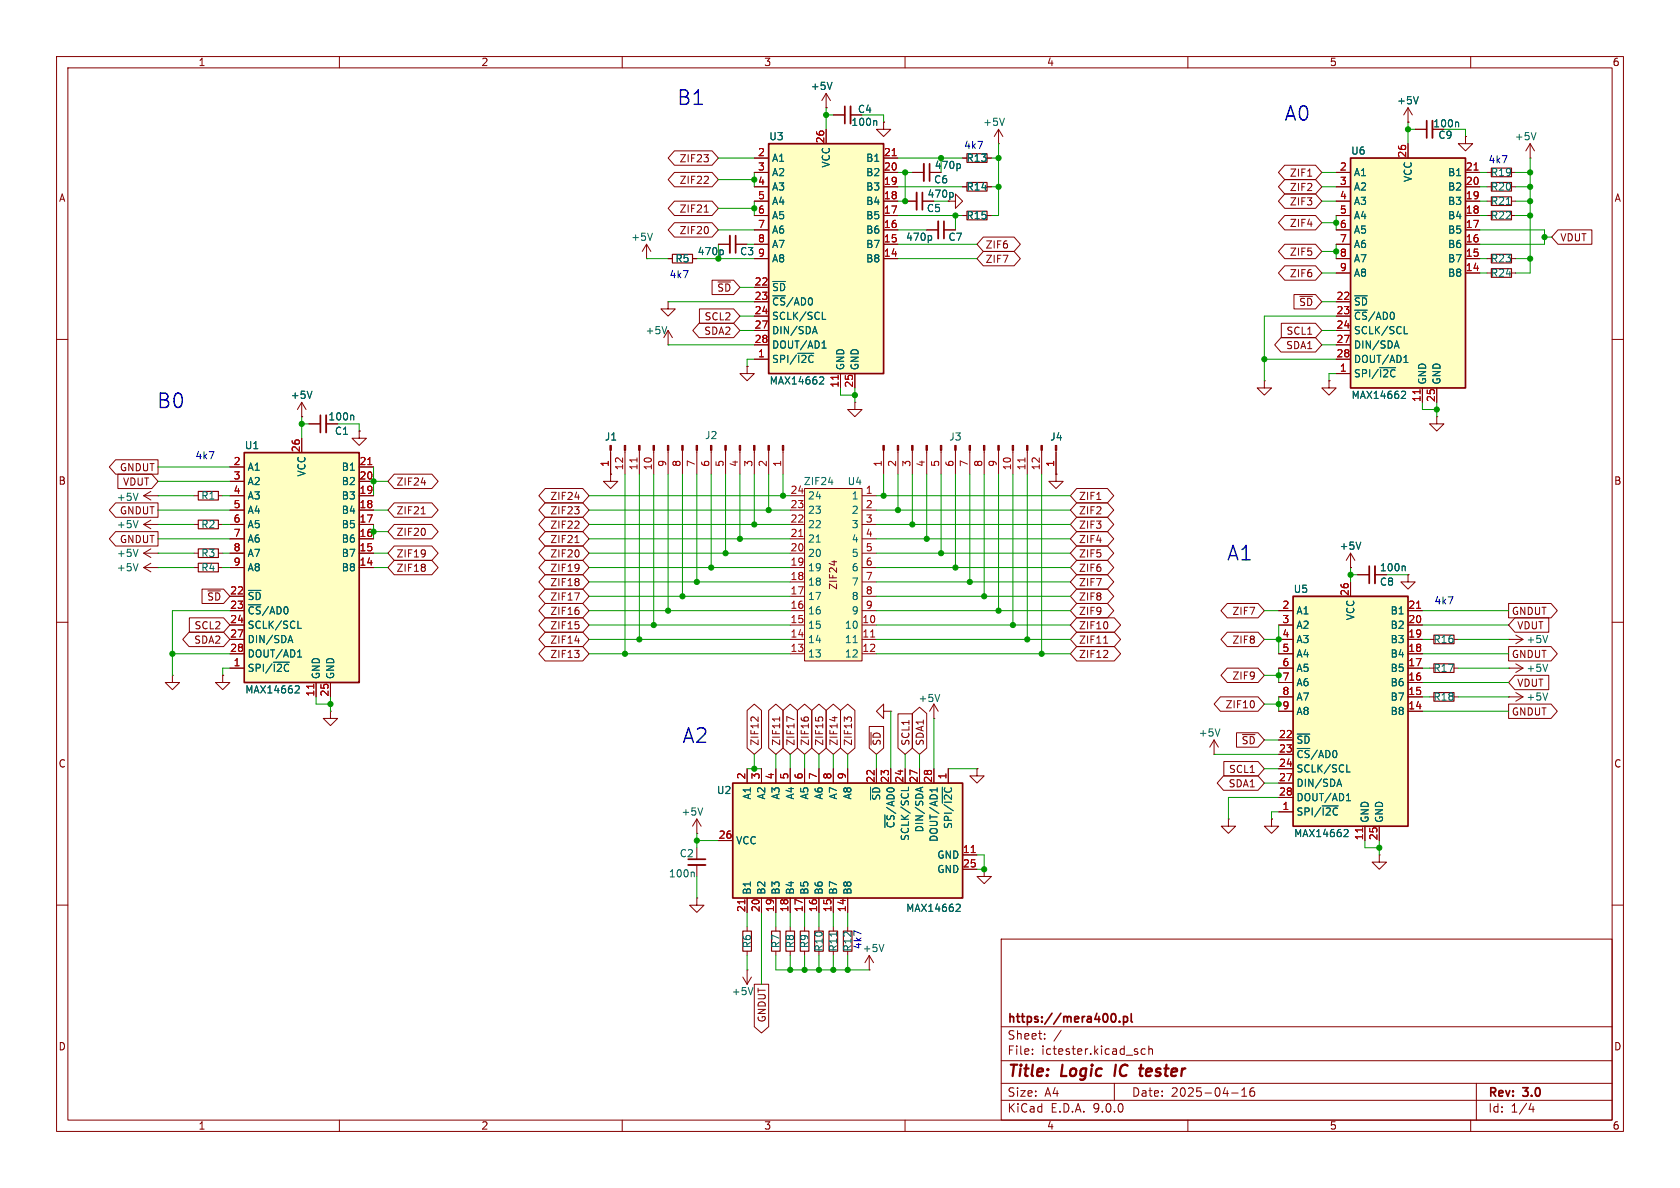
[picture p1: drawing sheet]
<svg xmlns="http://www.w3.org/2000/svg" width="297mm" height="210mm" viewBox="0 0 297 210" stroke-linecap="round" stroke-linejoin="round" font-family="sans-serif">
<defs><g id="words">
<g font-size="3.5" fill="#0000c2">
<text x="119.6" y="18.9">B1</text>
<text x="226.9" y="21.7">A0</text>
<text x="27.6" y="72.5">B0</text>
<text x="216.8" y="99.4">A1</text>
<text x="120.5" y="131.7">A2</text>
</g>
<g font-size="2.8" fill="#840000">
<text x="178" y="190.9">Title:</text>
<text x="187.7" y="190.9">Logic</text>
<text x="197.9" y="190.9">IC</text>
<text x="203.2" y="190.9">tester</text>
</g>
<g font-size="2.1" fill="#840000">
<text x="178" y="184">Sheet:</text>
<text x="178" y="181.2">https://mera400.pl</text>
<text x="178" y="186.7">File:</text>
<text x="184.1" y="186.7">ictester.kicad_sch</text>
<text x="178" y="196.9">KiCad</text>
<text x="178" y="194.1">Size:</text>
<text x="184.7" y="194.1">A4</text>
<text x="185.7" y="196.9">E.D.A.</text>
<text x="193.3" y="196.9">9.0.0</text>
<text x="200" y="194.1">Date:</text>
<text x="207" y="194.1">2025-04-16</text>
<text x="263" y="194.3">Rev:</text>
<text x="263" y="196.9">Id:</text>
<text x="267.1" y="196.9">1/4</text>
<text x="269.4" y="194.3">3.0</text>
</g>
<g font-size="1.8" fill="#840000">
<text x="35" y="11.9">1</text>
<text x="85" y="11.9">2</text>
<text x="135" y="11.9">3</text>
<text x="185" y="11.9">4</text>
<text x="235" y="11.9">5</text>
<text x="285" y="11.9">6</text>
<text x="253.3" y="22.7">100n</text>
<text x="120" y="28.9">ZIF23</text>
<text x="10.3" y="35.9">A</text>
<text x="120" y="32.7">ZIF22</text>
<text x="227.9" y="31.4">ZIF1</text>
<text x="227.9" y="34">ZIF2</text>
<text x="285.3" y="35.9">A</text>
<text x="120" y="37.8">ZIF21</text>
<text x="120" y="41.6">ZIF20</text>
<text x="227.9" y="36.5">ZIF3</text>
<text x="227.9" y="40.3">ZIF4</text>
<text x="174.1" y="46.7">ZIF7</text>
<text x="174.1" y="44.1">ZIF6</text>
<text x="227.9" y="45.4">ZIF5</text>
<text x="275.7" y="42.9">VDUT</text>
<text x="126.7" y="51.8">~{SD}</text>
<text x="227.9" y="49.2">ZIF6</text>
<text x="124.4" y="59.4">SDA2</text>
<text x="124.5" y="56.8">SCL2</text>
<text x="227.3" y="59.4">SCL1</text>
<text x="229.6" y="54.3">~{SD}</text>
<text x="227.3" y="61.9">SDA1</text>
<text x="58" y="74.5">100n</text>
<text x="21.1" y="83.5">GNDUT</text>
<text x="10.3" y="85.9">B</text>
<text x="21.7" y="86">VDUT</text>
<text x="70" y="86">ZIF24</text>
<text x="97.2" y="88.6">ZIF24</text>
<text x="190.7" y="88.6">ZIF1</text>
<text x="285.3" y="85.9">B</text>
<text x="21.1" y="91.1">GNDUT</text>
<text x="70" y="94.9">ZIF20</text>
<text x="70" y="91.1">ZIF21</text>
<text x="97.2" y="93.7">ZIF22</text>
<text x="97.2" y="91.1">ZIF23</text>
<text x="190.7" y="93.7">ZIF3</text>
<text x="190.7" y="91.1">ZIF2</text>
<text x="21.1" y="96.2">GNDUT</text>
<text x="70" y="101.3">ZIF18</text>
<text x="70" y="98.7">ZIF19</text>
<text x="97.2" y="101.3">ZIF19</text>
<text x="97.2" y="98.7">ZIF20</text>
<text x="97.2" y="96.2">ZIF21</text>
<text x="190.7" y="101.3">ZIF6</text>
<text x="190.7" y="98.7">ZIF5</text>
<text x="190.7" y="96.2">ZIF4</text>
<text x="36.5" y="106.4">~{SD}</text>
<text x="97.2" y="103.8">ZIF18</text>
<text x="97.2" y="106.4">ZIF17</text>
<text x="148.2" y="104.4" transform="rotate(-90 148.2 104.4)">ZIF24</text>
<text x="190.7" y="103.8">ZIF7</text>
<text x="190.7" y="106.4">ZIF8</text>
<text x="34.2" y="114">SDA2</text>
<text x="34.3" y="111.4">SCL2</text>
<text x="97.2" y="111.4">ZIF15</text>
<text x="97.2" y="108.9">ZIF16</text>
<text x="97.2" y="114">ZIF14</text>
<text x="190.7" y="108.9">ZIF9</text>
<text x="190.7" y="114">ZIF11</text>
<text x="190.7" y="111.4">ZIF10</text>
<text x="217.8" y="114">ZIF8</text>
<text x="217.8" y="108.9">ZIF7</text>
<text x="267.2" y="108.9">GNDUT</text>
<text x="268.1" y="111.4">VDUT</text>
<text x="97.2" y="116.5">ZIF13</text>
<text x="190.7" y="116.5">ZIF12</text>
<text x="267.2" y="116.5">GNDUT</text>
<text x="216.6" y="125.4">ZIF10</text>
<text x="217.8" y="120.3">ZIF9</text>
<text x="268.1" y="121.6">VDUT</text>
<text x="134.3" y="131.9" transform="rotate(-90 134.3 131.9)">ZIF12</text>
<text x="138.1" y="131.9" transform="rotate(-90 138.1 131.9)">ZIF11</text>
<text x="140.7" y="131.9" transform="rotate(-90 140.7 131.9)">ZIF17</text>
<text x="143.2" y="131.9" transform="rotate(-90 143.2 131.9)">ZIF16</text>
<text x="145.7" y="131.9" transform="rotate(-90 145.7 131.9)">ZIF15</text>
<text x="148.3" y="131.9" transform="rotate(-90 148.3 131.9)">ZIF14</text>
<text x="150.8" y="131.9" transform="rotate(-90 150.8 131.9)">ZIF13</text>
<text x="155.9" y="131.9" transform="rotate(-90 155.9 131.9)">~{SD}</text>
<text x="161" y="131.9" transform="rotate(-90 161 131.9)">SCL1</text>
<text x="163.5" y="131.9" transform="rotate(-90 163.5 131.9)">SDA1</text>
<text x="219.4" y="131.8">~{SD}</text>
<text x="267.2" y="126.7">GNDUT</text>
<text x="10.3" y="135.9">C</text>
<text x="217.2" y="136.8">SCL1</text>
<text x="285.3" y="135.9">C</text>
<text x="217.1" y="139.4">SDA1</text>
<text x="10.3" y="185.9">D</text>
<text x="135.6" y="180.8" transform="rotate(-90 135.6 180.8)">GNDUT</text>
<text x="285.3" y="185.9">D</text>
<text x="35" y="199.9">1</text>
<text x="85" y="199.9">2</text>
<text x="135" y="199.9">3</text>
<text x="185" y="199.9">4</text>
<text x="235" y="199.9">5</text>
<text x="285" y="199.9">6</text>
</g>
<g font-size="1.8" fill="#006464">
<text x="143.2" y="16.1">+5V</text>
<text x="150.4" y="22.5">100n</text>
<text x="151.6" y="20.2">C4</text>
<text x="173.7" y="22.5">+5V</text>
<text x="246.9" y="18.6">+5V</text>
<text x="135.9" y="25">U3</text>
<text x="136.4" y="28.8">A1</text>
<text x="146.9" y="29.7" transform="rotate(-90 146.9 29.7)">VCC</text>
<text x="153" y="28.8">B1</text>
<text x="170.8" y="28.8">R13</text>
<text x="238.8" y="27.5">U6</text>
<text x="254.2" y="24.7">C9</text>
<text x="267.7" y="25">+5V</text>
<text x="136.4" y="31.3">A2</text>
<text x="136.4" y="33.9">A3</text>
<text x="153" y="31.3">B2</text>
<text x="153" y="33.9">B3</text>
<text x="163.9" y="35.2">470p</text>
<text x="165" y="32.6">C6</text>
<text x="165.1" y="30.1">470p</text>
<text x="170.8" y="33.9">R14</text>
<text x="239.3" y="31.3">A1</text>
<text x="239.3" y="33.9">A2</text>
<text x="249.8" y="32.3" transform="rotate(-90 249.8 32.3)">VCC</text>
<text x="255.9" y="31.3">B1</text>
<text x="255.9" y="33.9">B2</text>
<text x="263.5" y="31.3">R19</text>
<text x="263.5" y="33.9">R20</text>
<text x="136.4" y="36.4">A4</text>
<text x="136.4" y="39">A5</text>
<text x="136.4" y="41.5">A6</text>
<text x="153" y="36.4">B4</text>
<text x="153" y="39">B5</text>
<text x="153" y="41.5">B6</text>
<text x="163.8" y="37.7">C5</text>
<text x="170.8" y="39">R15</text>
<text x="239.3" y="36.4">A3</text>
<text x="239.3" y="39">A4</text>
<text x="239.3" y="41.5">A5</text>
<text x="255.9" y="36.4">B3</text>
<text x="255.9" y="39">B4</text>
<text x="255.9" y="41.5">B5</text>
<text x="263.5" y="39">R22</text>
<text x="263.5" y="36.4">R21</text>
<text x="111.5" y="42.8">+5V</text>
<text x="119.3" y="46.6">R5</text>
<text x="130.7" y="45.3">C3</text>
<text x="136.4" y="44">A7</text>
<text x="136.4" y="46.6">A8</text>
<text x="153" y="44">B7</text>
<text x="153" y="46.6">B8</text>
<text x="160.1" y="42.8">470p</text>
<text x="167.6" y="42.8">C7</text>
<text x="239.3" y="44">A6</text>
<text x="239.3" y="46.6">A7</text>
<text x="255.9" y="44">B6</text>
<text x="255.9" y="46.6">B7</text>
<text x="263.5" y="46.6">R23</text>
<text x="136.4" y="51.7">~{SD}</text>
<text x="239.3" y="49.1">A8</text>
<text x="255.9" y="49.1">B8</text>
<text x="263.5" y="49.1">R24</text>
<text x="114" y="59.3">+5V</text>
<text x="136.4" y="54.2">~{CS}/AD0</text>
<text x="136.4" y="56.7">SCLK/SCL</text>
<text x="136.4" y="59.3">DIN/SDA</text>
<text x="239.3" y="54.2">~{SD}</text>
<text x="239.3" y="56.7">~{CS}/AD0</text>
<text x="239.3" y="59.3">SCLK/SCL</text>
<text x="136.4" y="61.8">DOUT/AD1</text>
<text x="136.4" y="64.4">SPI/~{I2C}</text>
<text x="149.5" y="65.5" transform="rotate(-90 149.5 65.5)">GND</text>
<text x="152" y="65.5" transform="rotate(-90 152 65.5)">GND</text>
<text x="239.3" y="61.8">DIN/SDA</text>
<text x="239.3" y="64.4">DOUT/AD1</text>
<text x="51.3" y="70.7">+5V</text>
<text x="136" y="68.2">MAX14662</text>
<text x="238.8" y="70.7">MAX14662</text>
<text x="239.3" y="66.9">SPI/~{I2C}</text>
<text x="252.3" y="68.1" transform="rotate(-90 252.3 68.1)">GND</text>
<text x="254.9" y="68.1" transform="rotate(-90 254.9 68.1)">GND</text>
<text x="59.1" y="77.1">C1</text>
<text x="124.5" y="77.8">J2</text>
<text x="43.2" y="79.6">U1</text>
<text x="43.7" y="83.4">A1</text>
<text x="60.3" y="83.4">B1</text>
<text x="106.8" y="78.1">J1</text>
<text x="167.7" y="78.1">J3</text>
<text x="185.6" y="78.1">J4</text>
<text x="20.6" y="88.7">+5V</text>
<text x="35.5" y="88.5">R1</text>
<text x="43.7" y="86">A2</text>
<text x="43.7" y="88.5">A3</text>
<text x="54.2" y="84.3" transform="rotate(-90 54.2 84.3)">VCC</text>
<text x="60.3" y="86">B2</text>
<text x="60.3" y="88.5">B3</text>
<text x="142" y="86">ZIF24</text>
<text x="142.7" y="88.5">24</text>
<text x="149.8" y="86">U4</text>
<text x="150.5" y="88.5">1</text>
<text x="20.6" y="93.6">+5V</text>
<text x="35.5" y="93.6">R2</text>
<text x="43.7" y="91">A4</text>
<text x="43.7" y="93.6">A5</text>
<text x="60.3" y="91">B4</text>
<text x="60.3" y="93.6">B5</text>
<text x="142.7" y="91">23</text>
<text x="142.7" y="93.6">22</text>
<text x="150.5" y="91">2</text>
<text x="150.5" y="93.6">3</text>
<text x="20.6" y="98.7">+5V</text>
<text x="20.6" y="101.2">+5V</text>
<text x="35.5" y="98.7">R3</text>
<text x="35.5" y="101.2">R4</text>
<text x="43.7" y="96.1">A6</text>
<text x="43.7" y="98.7">A7</text>
<text x="43.7" y="101.2">A8</text>
<text x="60.3" y="96.1">B6</text>
<text x="60.3" y="98.7">B7</text>
<text x="60.3" y="101.2">B8</text>
<text x="142.7" y="96.1">21</text>
<text x="142.7" y="98.7">20</text>
<text x="142.7" y="101.2">19</text>
<text x="150.5" y="96.1">4</text>
<text x="150.5" y="98.7">5</text>
<text x="150.5" y="101.2">6</text>
<text x="236.7" y="97.4">+5V</text>
<text x="243.8" y="101.2">100n</text>
<text x="43.7" y="106.3">~{SD}</text>
<text x="142.7" y="103.7">18</text>
<text x="142.7" y="106.3">17</text>
<text x="150.5" y="103.7">7</text>
<text x="150.5" y="106.3">8</text>
<text x="228.6" y="105">U5</text>
<text x="243.8" y="103.7">C8</text>
<text x="43.7" y="108.8">~{CS}/AD0</text>
<text x="43.7" y="111.4">SCLK/SCL</text>
<text x="43.7" y="113.9">DIN/SDA</text>
<text x="142.7" y="108.8">16</text>
<text x="142.7" y="111.4">15</text>
<text x="142.7" y="113.9">14</text>
<text x="149.3" y="111.4">10</text>
<text x="149.3" y="113.9">11</text>
<text x="150.5" y="108.8">9</text>
<text x="229.1" y="108.8">A1</text>
<text x="229.1" y="111.4">A2</text>
<text x="229.1" y="113.9">A3</text>
<text x="239.6" y="109.7" transform="rotate(-90 239.6 109.7)">VCC</text>
<text x="245.7" y="108.8">B1</text>
<text x="245.7" y="111.4">B2</text>
<text x="245.7" y="113.9">B3</text>
<text x="253.3" y="113.9">R16</text>
<text x="269.8" y="113.9">+5V</text>
<text x="43.7" y="116.4">DOUT/AD1</text>
<text x="43.7" y="119">SPI/~{I2C}</text>
<text x="142.7" y="116.4">13</text>
<text x="149.3" y="116.4">12</text>
<text x="229.1" y="116.4">A4</text>
<text x="229.1" y="119">A5</text>
<text x="245.7" y="116.4">B4</text>
<text x="245.7" y="119">B5</text>
<text x="253.3" y="119">R17</text>
<text x="269.8" y="119">+5V</text>
<text x="43.3" y="122.8">MAX14662</text>
<text x="56.7" y="120.2" transform="rotate(-90 56.7 120.2)">GND</text>
<text x="59.3" y="120.2" transform="rotate(-90 59.3 120.2)">GND</text>
<text x="162.3" y="124.3">+5V</text>
<text x="229.1" y="121.5">A6</text>
<text x="229.1" y="124.1">A7</text>
<text x="245.7" y="121.5">B6</text>
<text x="245.7" y="124.1">B7</text>
<text x="253.3" y="124.1">R18</text>
<text x="269.8" y="124.1">+5V</text>
<text x="211.8" y="130.4">+5V</text>
<text x="229.1" y="126.6">A8</text>
<text x="229.1" y="131.7">~{SD}</text>
<text x="245.7" y="126.6">B8</text>
<text x="229.1" y="134.2">~{CS}/AD0</text>
<text x="229.1" y="136.8">SCLK/SCL</text>
<text x="126.6" y="140.6">U2</text>
<text x="132.9" y="141.4" transform="rotate(-90 132.9 141.4)">A1</text>
<text x="135.5" y="141.4" transform="rotate(-90 135.5 141.4)">A2</text>
<text x="138" y="141.4" transform="rotate(-90 138 141.4)">A3</text>
<text x="140.6" y="141.4" transform="rotate(-90 140.6 141.4)">A4</text>
<text x="143.1" y="141.4" transform="rotate(-90 143.1 141.4)">A5</text>
<text x="145.6" y="141.4" transform="rotate(-90 145.6 141.4)">A6</text>
<text x="148.2" y="141.4" transform="rotate(-90 148.2 141.4)">A7</text>
<text x="150.7" y="141.4" transform="rotate(-90 150.7 141.4)">A8</text>
<text x="155.8" y="141.6" transform="rotate(-90 155.8 141.6)">~{SD}</text>
<text x="229.1" y="139.3">DIN/SDA</text>
<text x="229.1" y="141.8">DOUT/AD1</text>
<text x="120.4" y="144.4">+5V</text>
<text x="130" y="149.5">VCC</text>
<text x="158.3" y="146.5" transform="rotate(-90 158.3 146.5)">~{CS}/AD0</text>
<text x="160.9" y="148.7" transform="rotate(-90 160.9 148.7)">SCLK/SCL</text>
<text x="163.4" y="147.2" transform="rotate(-90 163.4 147.2)">DIN/SDA</text>
<text x="166" y="148.9" transform="rotate(-90 166 148.9)">DOUT/AD1</text>
<text x="168.5" y="146.6" transform="rotate(-90 168.5 146.6)">SPI/~{I2C}</text>
<text x="228.7" y="148.2">MAX14662</text>
<text x="229.1" y="144.4">SPI/~{I2C}</text>
<text x="242.2" y="145.6" transform="rotate(-90 242.2 145.6)">GND</text>
<text x="244.7" y="145.6" transform="rotate(-90 244.7 145.6)">GND</text>
<text x="118.2" y="155.3">100n</text>
<text x="120.1" y="151.7">C2</text>
<text x="165.6" y="152">GND</text>
<text x="165.6" y="154.5">GND</text>
<text x="132.9" y="158.3" transform="rotate(-90 132.9 158.3)">B1</text>
<text x="135.5" y="158.3" transform="rotate(-90 135.5 158.3)">B2</text>
<text x="138" y="158.3" transform="rotate(-90 138 158.3)">B3</text>
<text x="140.6" y="158.3" transform="rotate(-90 140.6 158.3)">B4</text>
<text x="143.1" y="158.3" transform="rotate(-90 143.1 158.3)">B5</text>
<text x="145.6" y="158.3" transform="rotate(-90 145.6 158.3)">B6</text>
<text x="148.2" y="158.3" transform="rotate(-90 148.2 158.3)">B7</text>
<text x="150.7" y="158.3" transform="rotate(-90 150.7 158.3)">B8</text>
<text x="160.1" y="161.4">MAX14662</text>
<text x="132.9" y="167.7" transform="rotate(-90 132.9 167.7)">R6</text>
<text x="138" y="167.7" transform="rotate(-90 138 167.7)">R7</text>
<text x="140.6" y="167.7" transform="rotate(-90 140.6 167.7)">R8</text>
<text x="143.1" y="167.7" transform="rotate(-90 143.1 167.7)">R9</text>
<text x="145.6" y="168.3" transform="rotate(-90 145.6 168.3)">R10</text>
<text x="148.2" y="168.3" transform="rotate(-90 148.2 168.3)">R11</text>
<text x="150.7" y="168.3" transform="rotate(-90 150.7 168.3)">R12</text>
<text x="152.4" y="168.5">+5V</text>
<text x="129.3" y="176.1">+5V</text>
</g>
<g font-size="1.8" fill="#a90000">
<text x="133.9" y="27.7">2</text>
<text x="145.8" y="25.4" transform="rotate(-90 145.8 25.4)">26</text>
<text x="156.2" y="27.7">21</text>
<text x="248.7" y="28" transform="rotate(-90 248.7 28)">26</text>
<text x="133.9" y="30.2">3</text>
<text x="133.9" y="32.8">4</text>
<text x="133.9" y="35.3">5</text>
<text x="156.2" y="30.2">20</text>
<text x="156.2" y="32.8">19</text>
<text x="156.2" y="35.3">18</text>
<text x="236.8" y="30.2">2</text>
<text x="236.8" y="32.8">3</text>
<text x="236.8" y="35.3">4</text>
<text x="259" y="30.2">21</text>
<text x="259" y="32.8">20</text>
<text x="259" y="35.3">19</text>
<text x="133.9" y="37.8">6</text>
<text x="133.9" y="40.4">7</text>
<text x="156.2" y="37.8">17</text>
<text x="156.2" y="40.4">16</text>
<text x="236.8" y="37.8">5</text>
<text x="236.8" y="40.4">6</text>
<text x="259" y="37.8">18</text>
<text x="259" y="40.4">17</text>
<text x="133.9" y="42.9">8</text>
<text x="133.9" y="45.5">9</text>
<text x="156.2" y="42.9">15</text>
<text x="156.2" y="45.5">14</text>
<text x="236.8" y="42.9">7</text>
<text x="236.8" y="45.5">8</text>
<text x="259" y="42.9">16</text>
<text x="259" y="45.5">15</text>
<text x="133.3" y="50.5">22</text>
<text x="133.3" y="53.1">23</text>
<text x="236.2" y="53.1">22</text>
<text x="236.8" y="48">9</text>
<text x="259" y="48">14</text>
<text x="133.3" y="55.6">24</text>
<text x="133.3" y="58.2">27</text>
<text x="236.2" y="55.6">23</text>
<text x="236.2" y="58.2">24</text>
<text x="133.3" y="60.7">28</text>
<text x="133.9" y="63.2">1</text>
<text x="236.2" y="60.7">27</text>
<text x="236.2" y="63.2">28</text>
<text x="236.8" y="65.8">1</text>
<text x="148.3" y="68.6" transform="rotate(-90 148.3 68.6)">11</text>
<text x="150.9" y="68.6" transform="rotate(-90 150.9 68.6)">25</text>
<text x="251.2" y="71.2" transform="rotate(-90 251.2 71.2)">11</text>
<text x="253.7" y="71.2" transform="rotate(-90 253.7 71.2)">25</text>
<text x="41.2" y="82.3">2</text>
<text x="53.1" y="80.1" transform="rotate(-90 53.1 80.1)">26</text>
<text x="63.5" y="82.3">21</text>
<text x="107.7" y="82.6" transform="rotate(-90 107.7 82.6)">1</text>
<text x="110.2" y="83.2" transform="rotate(-90 110.2 83.2)">12</text>
<text x="112.8" y="83.2" transform="rotate(-90 112.8 83.2)">11</text>
<text x="115.3" y="83.2" transform="rotate(-90 115.3 83.2)">10</text>
<text x="117.9" y="82.6" transform="rotate(-90 117.9 82.6)">9</text>
<text x="120.4" y="82.6" transform="rotate(-90 120.4 82.6)">8</text>
<text x="122.9" y="82.6" transform="rotate(-90 122.9 82.6)">7</text>
<text x="125.5" y="82.6" transform="rotate(-90 125.5 82.6)">6</text>
<text x="128" y="82.6" transform="rotate(-90 128 82.6)">5</text>
<text x="130.6" y="82.6" transform="rotate(-90 130.6 82.6)">4</text>
<text x="133.1" y="82.6" transform="rotate(-90 133.1 82.6)">3</text>
<text x="135.6" y="82.6" transform="rotate(-90 135.6 82.6)">2</text>
<text x="138.2" y="82.6" transform="rotate(-90 138.2 82.6)">1</text>
<text x="156" y="82.6" transform="rotate(-90 156 82.6)">1</text>
<text x="158.5" y="82.6" transform="rotate(-90 158.5 82.6)">2</text>
<text x="161" y="82.6" transform="rotate(-90 161 82.6)">3</text>
<text x="163.6" y="82.6" transform="rotate(-90 163.6 82.6)">4</text>
<text x="166.1" y="82.6" transform="rotate(-90 166.1 82.6)">5</text>
<text x="168.7" y="82.6" transform="rotate(-90 168.7 82.6)">6</text>
<text x="171.2" y="82.6" transform="rotate(-90 171.2 82.6)">7</text>
<text x="173.7" y="82.6" transform="rotate(-90 173.7 82.6)">8</text>
<text x="176.3" y="82.6" transform="rotate(-90 176.3 82.6)">9</text>
<text x="178.8" y="83.2" transform="rotate(-90 178.8 83.2)">10</text>
<text x="181.4" y="83.2" transform="rotate(-90 181.4 83.2)">11</text>
<text x="183.9" y="83.2" transform="rotate(-90 183.9 83.2)">12</text>
<text x="186.4" y="82.6" transform="rotate(-90 186.4 82.6)">1</text>
<text x="41.2" y="84.8">3</text>
<text x="41.2" y="87.4">4</text>
<text x="41.2" y="89.9">5</text>
<text x="63.5" y="84.8">20</text>
<text x="63.5" y="87.4">19</text>
<text x="63.5" y="89.9">18</text>
<text x="139.7" y="87.4">24</text>
<text x="139.7" y="89.9">23</text>
<text x="153" y="87.4">1</text>
<text x="153" y="89.9">2</text>
<text x="41.2" y="92.5">6</text>
<text x="41.2" y="95">7</text>
<text x="63.5" y="92.5">17</text>
<text x="63.5" y="95">16</text>
<text x="139.7" y="92.5">22</text>
<text x="139.7" y="95">21</text>
<text x="153" y="92.5">3</text>
<text x="153" y="95">4</text>
<text x="41.2" y="97.5">8</text>
<text x="41.2" y="100.1">9</text>
<text x="63.5" y="97.5">15</text>
<text x="63.5" y="100.1">14</text>
<text x="139.7" y="97.5">20</text>
<text x="139.7" y="100.1">19</text>
<text x="153" y="97.5">5</text>
<text x="153" y="100.1">6</text>
<text x="40.6" y="105.2">22</text>
<text x="40.6" y="107.7">23</text>
<text x="139.7" y="102.6">18</text>
<text x="139.7" y="105.2">17</text>
<text x="139.7" y="107.7">16</text>
<text x="153" y="102.6">7</text>
<text x="153" y="105.2">8</text>
<text x="153" y="107.7">9</text>
<text x="226.6" y="107.7">2</text>
<text x="238.5" y="105.5" transform="rotate(-90 238.5 105.5)">26</text>
<text x="248.9" y="107.7">21</text>
<text x="40.6" y="110.2">24</text>
<text x="40.6" y="112.8">27</text>
<text x="139.7" y="110.2">15</text>
<text x="139.7" y="112.8">14</text>
<text x="152.4" y="110.2">10</text>
<text x="152.4" y="112.8">11</text>
<text x="226.6" y="110.2">3</text>
<text x="226.6" y="112.8">4</text>
<text x="248.9" y="110.2">20</text>
<text x="248.9" y="112.8">19</text>
<text x="40.6" y="115.3">28</text>
<text x="41.2" y="117.9">1</text>
<text x="139.7" y="115.3">13</text>
<text x="152.4" y="115.3">12</text>
<text x="226.6" y="115.3">5</text>
<text x="226.6" y="117.9">6</text>
<text x="248.9" y="115.3">18</text>
<text x="248.9" y="117.9">17</text>
<text x="55.6" y="123.2" transform="rotate(-90 55.6 123.2)">11</text>
<text x="58.2" y="123.2" transform="rotate(-90 58.2 123.2)">25</text>
<text x="226.6" y="120.4">7</text>
<text x="226.6" y="122.9">8</text>
<text x="226.6" y="125.5">9</text>
<text x="248.9" y="120.4">16</text>
<text x="248.9" y="122.9">15</text>
<text x="248.9" y="125.5">14</text>
<text x="226" y="130.6">22</text>
<text x="131.8" y="137.9" transform="rotate(-90 131.8 137.9)">2</text>
<text x="134.4" y="137.9" transform="rotate(-90 134.4 137.9)">3</text>
<text x="136.9" y="137.9" transform="rotate(-90 136.9 137.9)">4</text>
<text x="139.4" y="137.9" transform="rotate(-90 139.4 137.9)">5</text>
<text x="142" y="137.9" transform="rotate(-90 142 137.9)">6</text>
<text x="144.5" y="137.9" transform="rotate(-90 144.5 137.9)">7</text>
<text x="147.1" y="137.9" transform="rotate(-90 147.1 137.9)">8</text>
<text x="149.6" y="137.9" transform="rotate(-90 149.6 137.9)">9</text>
<text x="167.4" y="137.9" transform="rotate(-90 167.4 137.9)">1</text>
<text x="226" y="133.1">23</text>
<text x="226" y="135.6">24</text>
<text x="154.7" y="138.5" transform="rotate(-90 154.7 138.5)">22</text>
<text x="157.2" y="138.5" transform="rotate(-90 157.2 138.5)">23</text>
<text x="159.8" y="138.5" transform="rotate(-90 159.8 138.5)">24</text>
<text x="162.3" y="138.5" transform="rotate(-90 162.3 138.5)">27</text>
<text x="164.8" y="138.5" transform="rotate(-90 164.8 138.5)">28</text>
<text x="226" y="138.2">27</text>
<text x="226" y="140.7">28</text>
<text x="226.6" y="143.3">1</text>
<text x="127" y="148.3">26</text>
<text x="241" y="148.6" transform="rotate(-90 241 148.6)">11</text>
<text x="243.6" y="148.6" transform="rotate(-90 243.6 148.6)">25</text>
<text x="170.1" y="150.9">11</text>
<text x="170.1" y="153.4">25</text>
<text x="131.8" y="161.3" transform="rotate(-90 131.8 161.3)">21</text>
<text x="134.4" y="161.3" transform="rotate(-90 134.4 161.3)">20</text>
<text x="136.9" y="161.3" transform="rotate(-90 136.9 161.3)">19</text>
<text x="139.4" y="161.3" transform="rotate(-90 139.4 161.3)">18</text>
<text x="142" y="161.3" transform="rotate(-90 142 161.3)">17</text>
<text x="144.5" y="161.3" transform="rotate(-90 144.5 161.3)">16</text>
<text x="147.1" y="161.3" transform="rotate(-90 147.1 161.3)">15</text>
<text x="149.6" y="161.3" transform="rotate(-90 149.6 161.3)">14</text>
</g>
<g font-size="1.8" fill="#0000c2">
<text x="170.3" y="26.4">4k7</text>
<text x="263" y="29">4k7</text>
<text x="118.3" y="49.3">4k7</text>
<text x="34.4" y="81.3">4k7</text>
<text x="253.5" y="106.9">4k7</text>
<text x="152.4" y="167.9" transform="rotate(-90 152.4 167.9)">4k7</text>
</g>
<text font-size="1.8" fill="#009600" x="123.2" y="45.3">470p</text>
</g></defs>
<g fill="none" stroke="#840000" stroke-width=".18">
<path d="M10 10h277v190h-277zM12 12h273v186h-273zM60 10v2M110 10v2M146 19.1h.1M146 16.5l.8 1.3M146 16.5l-.7 1.3M146 16.5v2.6M160 10v2M210 10v2M248.9 19.1l-.7 1.2M248.9 19.1l.8 1.2"/>
<path d="M248.9 19.1v2.5M260 10v2M147.3 20.3h2.1M150.4 20.3h2M161.3 30.5h2M164.3 30.5h2.1M170.2 27.9h.7M170.2 33h.7M174.5 27.9h.8M174.5 33h.8M176.5 25.4h.1M176.5 22.9v2.5"/>
<path d="M176.5 22.9l.8 1.2M176.5 22.9l-.7 1.2M248.9 21.6h.1M250.2 22.9h2M259.1 24.1v1.3h1.2l-1.2 1.3-1.3-1.3h1.3M259.1 24.1h.1M118.1 53.3v1.3h-1.3l1.3 1.3 1.3-1.3h-1.3M118.1 53.3h.1M10 60h2M107.9 79.6v4.2M156.2 79.6v4.2M158.7 79.6v4.2"/>
<path d="M161.3 79.6v4.2M163.8 79.6v4.2M166.4 79.6v4.2M168.9 79.6v4.2M171.4 79.6v4.2M174 79.6v4.2M176.5 79.6v4.2M179.1 79.6v4.2M181.6 79.6v4.2M184.1 79.6v4.2M186.7 79.6v4.2M223.5 67.3v1.3h1.3l-1.3 1.3-1.3-1.3h1.3"/>
<path d="M223.5 67.3h.1M285 60h2M34.3 87.6h.8M34.3 97.8h.8M34.3 92.7h.8M38.6 87.6h.8M38.6 97.8h.8M38.6 92.7h.8M186.7 83.8v1.3h-1.3l1.3 1.3 1.3-1.3h-1.3M186.7 83.8h.1M10 110h2M248.9 101.6v1.3h1.3l-1.3 1.2-1.3-1.2h1.3"/>
<path d="M248.9 101.6h.1M252.7 118.1h.8M252.7 113h.8M257 118.1h.8M257 113h.8M266.7 113h.1M266.7 118.1h.1M266.7 118.1h2.5M266.7 113h2.5M268 112.3l1.2 .7M268 117.3l1.2 .8M269.2 113l-1.2 .8"/>
<path d="M269.2 118.1l-1.2 .8M285 110h2M165.1 127h.1M165.1 124.5l.8 1.2M165.1 124.5l-.8 1.2M165.1 124.5v2.5M266.7 123.2h.1M266.7 123.2h2.5M268 122.4l1.2 .8M269.2 123.2l-1.2 .8M217.2 144.8v1.3h-1.3l1.3 1.2 1.2-1.2h-1.2M217.2 144.8h.1"/>
<path d="M224.8 144.8v1.3h-1.3l1.3 1.2 1.3-1.2h-1.3M224.8 144.8h.1M10 160h2M131.3 172.7l.8 1.3M132.1 171.5h.1M132.1 171.5v2.5M132.8 172.7l-.7 1.3M177 166h108v32h-108zM285 160h2M60 198v2M110 198v2M160 198v2"/>
<path d="M177 194.5h108M177 191.5h108M177 187.5h108M177 181.5h108M182.5 186.3v.1M182.5 185.5v.1M184.7 183.6v.1M184.7 182.8v.1M187.6 182.1l-1.3 2M197 191.5v3M202.5 185.5l-.5-.1-.3 .3v.4l.2 .2h.6M203.1 185.5l.2-.1 .4 .1v.9"/>
<path d="M203.1 184.9v1.5M210 198v2M217.7 193.2h1.2M219.5 193.8h.9M219.5 192.7l.5-.4v1.5M221.7 192.3a.59 .59 0 0 0-.7 .6v.6l.1 .2 .4 .1 .2-.1 .1-.5-.1-.3h-.5l-.2 .3M260 198v2M261 191.5v6.5M270.7 195l-.4 1.1h.9M271 195.6v1"/>
</g>
<path d="M197.3 188.2l-.3 2M201.4 188.9h.7M201.8 190.2h.2" fill="none" stroke="#840000" stroke-width=".4"/>
<path d="M149.4 18.8v3M164.3 29v3M252.2 21.3v3.1M196.4 179.8l.2-.5 .2-.1a.81 .81 0 0 1 .6 .6 .81 .81 0 0 1-.3 .8h-.5l-.2-.5M198.6 179.8l.5-.1 .2 .3v.4l-.1 .2h-.6M198.6 179.7v1.5M200 179.2v1.3l.2 .2M197.9 180.5v.2" fill="none" stroke="#840000" stroke-width=".3"/>
<path d="M170.9 27.2h3.6v1.5h-3.6zM170.9 32.3h3.6v1.5h-3.6zM35.1 86.9h3.5v1.5h-3.5zM35.1 97h3.5v1.6h-3.5zM35.1 91.9h3.5v1.6h-3.5zM253.5 117.3h3.5v1.6h-3.5zM253.5 112.3h3.5v1.5h-3.5z" fill="none" stroke="#840000" stroke-width=".2"/>
<path d="M147.1 14.5l-.4 1.3M250.7 17.1l-.4 1.3M154.8 21.3l.2 .2v.7M169.5 28.9l.3 .3v.3l-.3 .3M177.6 20.9l-.5 1.3M257.7 21.6l.2 .2v.6M273.6 112.3l-.4 1.3M273.6 117.4l-.4 1.3M166.1 122.8l-.4 1.2M273.6 122.5l-.4 1.3M133.1 174.6l-.4 1.2" fill="none" stroke="#006464" stroke-width=".18"/>
<g fill="#840000" stroke="#840000" stroke-width=".18">
<path d="M186.6 78.7h.2v.9h-.2z"/>
<path d="M156.1 78.7h.2v.9h-.2z"/>
<path d="M158.6 78.7h.3v.9h-.3z"/>
<path d="M161.2 78.7h.2v.9h-.2z"/>
<path d="M163.7 78.7h.3v.9h-.3z"/>
<path d="M166.2 78.7h.3v.9h-.3z"/>
<path d="M168.8 78.7h.2v.9h-.2z"/>
<path d="M171.3 78.7h.3v.9h-.3z"/>
<path d="M173.9 78.7h.2v.9h-.2z"/>
<path d="M176.4 78.7h.3v.9h-.3z"/>
<path d="M178.9 78.7h.3v.9h-.3z"/>
<path d="M181.5 78.7h.2v.9h-.2z"/>
<path d="M184 78.7h.3v.9h-.3z"/>
<path d="M107.8 78.7h.3v.9h-.3z"/>
</g>
<path d="M181.2 80.9v.8" fill="none" stroke="#a90000" stroke-width=".18"/>
<path d="M150.4 18.8v3M163.3 29v3M253.2 21.3v3.1" fill="none" stroke="#840000" stroke-width=".33"/>
<path d="M238.8 27.9h20.3v40.7h-20.3z" fill="#ffffc2"/>
<path d="M163.1 34v3.1M166.9 39.1v3.1M238.8 27.9h20.3v40.7h-20.3zM121.7 151.9h3" fill="none" stroke="#840000" stroke-width=".3"/>
<g fill="none" stroke="#840000" stroke-width=".18">
<path d="M156.2 21.6v1.3h-1.3l1.3 1.2 1.3-1.2h-1.3M156.2 21.6h.1M160 35.6h2.1M163.1 35.6h2M167.6 35.6h1.3v1.2l1.3-1.2-1.3-1.3v1.3M170.2 38.1h.7M174.5 38.1h.8M236.2 30.5h2.6M236.2 33h2.6M236.2 35.6h2.6M236.2 38.1h2.6M248.9 25.4v2.5"/>
<path d="M259.1 30.5h2.5M259.1 33h2.5M259.1 35.6h2.5M259.1 38.1h2.5M118.1 58.4v2.6M118.1 58.4l.8 1.3M118.1 58.4l-.8 1.3M163.8 40.6h2.1M166.9 40.6h2M236.2 40.6h2.6M236.2 43.2h2.6M236.2 45.7h2.6"/>
<path d="M236.2 48.3h2.6M236.2 53.3h2.6M236.2 55.9h2.6M236.2 58.4h2.6M259.1 40.6h2.5M259.1 43.2h2.5M259.1 45.7h2.5M259.1 48.3h2.5M110.5 79.6v4.2M113 79.6v4.2M115.6 79.6v4.2M118.1 61h.1"/>
<path d="M118.1 79.6v4.2M120.6 79.6v4.2M123.2 79.6v4.2M125.7 79.6v4.2M128.3 79.6v4.2M130.8 79.6v4.2M133.3 79.6v4.2M135.9 79.6v4.2M138.4 79.6v4.2M151.1 71.1v1.3h-1.2l1.2 1.3 1.3-1.3h-1.3M151.1 71.1h.1M234.9 67.3v1.3h1.3l-1.3 1.3-1.2-1.3h1.2"/>
<path d="M234.9 67.3h.1M236.2 61h2.6M236.2 63.5h2.6M236.2 66h2.6M251.5 68.6v2.5M254 73.7v1.2h1.3l-1.3 1.3-1.3-1.3h1.3M254 73.7h.1M254 68.6v2.5M107.9 83.8v1.3h-1.2l1.2 1.3 1.3-1.3h-1.3M107.9 83.8h.1M238.8 97.8l.7 1.3M238.8 97.8l-.8 1.3"/>
<path d="M238.8 97.8v2.5M238.8 100.3h.1M214.6 133.4h.1M214.6 130.8l.8 1.3M214.6 130.8l-.7 1.3M214.6 130.8v2.6M252.7 123.2h.8M257 123.2h.8M123.2 158.8v1.2h-1.3l1.3 1.3 1.3-1.3h-1.3M123.2 158.8h.1M123.2 147.3h.1M123.2 144.8v2.5"/>
<path d="M123.2 149.9v2M123.2 152.9v2M123.2 144.8l.8 1.3M123.2 144.8l-.8 1.3M243.8 151.1v1.3h-1.2l1.2 1.3 1.3-1.3h-1.3M243.8 151.1h.1"/>
</g>
<g fill="none" stroke="#006464" stroke-width=".18">
<path d="M168.3 34l.2 .3v.3l-.2 .3M117.9 57.7l-.4 1.3M164.5 41.6l.2 .3v.3l-.2 .3M248.3 59h.6M243.9 65h2.8M246.6 61.2h.6M246.9 60.3l.4 1.2M248 69.2h.4l.1 .3-.8 .9h.8M248.2 64.1h.7M248.4 63l.2-.2v1.3M240.6 95.8l-.4 1.3M215.7 128.8l-.5 1.3"/>
<path d="M122.6 154.2l.1 .1v.7M124.2 142.8l-.4 1.3"/>
</g>
<path d="M260.6 30.1h.7M251 68.9v.7M112.6 80.9v.8" fill="none" stroke="#a90000" stroke-width=".18"/>
<g fill="#840000" stroke="#840000" stroke-width=".18">
<path d="M138.3 78.7h.3v.9h-.3z"/>
<path d="M135.8 78.7h.2v.9h-.2z"/>
<path d="M133.2 78.7h.3v.9h-.3z"/>
<path d="M130.7 78.7h.2v.9h-.2z"/>
<path d="M128.1 78.7h.3v.9h-.3z"/>
<path d="M125.6 78.7h.3v.9h-.3z"/>
<path d="M123.1 78.7h.2v.9h-.2z"/>
<path d="M120.5 78.7h.3v.9h-.3z"/>
<path d="M118 78.7h.2v.9h-.2z"/>
<path d="M115.4 78.7h.3v.9h-.3z"/>
<path d="M112.9 78.7h.3v.9h-.3z"/>
<path d="M110.4 78.7h.2v.9h-.2z"/>
</g>
<path d="M162.1 34v3.1M165.9 39.1v3.1M121.7 152.9h3" fill="none" stroke="#840000" stroke-width=".33"/>
<path d="M170.9 37.3h3.6v1.6h-3.6zM253.5 122.4h3.5v1.6h-3.5z" fill="none" stroke="#840000" stroke-width=".2"/>
<path d="M228.6 105.4h20.3v40.7h-20.3z" fill="#ffffc2"/>
<path d="M228.6 105.4h20.3v40.7h-20.3z" fill="none" stroke="#840000" stroke-width=".3"/>
<g fill="none" stroke="#840000" stroke-width=".18">
<path d="M262.9 38.1h.8M262.9 35.6h.8M267.2 38.1h.8M267.2 35.6h.8M262.9 48.3h.8M262.9 45.7h.8M267.2 48.3h.8M267.2 45.7h.8M132.1 64.8v1.2h-1.3l1.3 1.3 1.2-1.3h-1.2M132.1 64.8h.1M25.4 87.6l1.3 .8M25.4 87.6h2.5"/>
<path d="M26.7 86.9l-1.3 .7M27.9 87.6h.1M34.3 100.3h.8M38.6 100.3h.8M226.1 108h2.5M226.1 110.5h2.5M226.1 113h2.5M226.1 115.6h2.5M226.1 118.1h2.5M238.8 102.9v2.5M248.9 108h2.6M248.9 110.5h2.6"/>
<path d="M248.9 113h2.6M248.9 115.6h2.6M248.9 118.1h2.6M58.4 125.7v1.3h-1.3l1.3 1.3 1.3-1.3h-1.3M58.4 125.7h.1M156.2 125.7v1.3l-1.3-1.3 1.3-1.2v1.2h1.3M157.5 125.7h.1M172.7 135.9v1.3h-1.3l1.3 1.2 1.3-1.2h-1.3M172.7 135.9h.1M226.1 120.7h2.5M226.1 123.2h2.5M226.1 125.7h2.5"/>
<path d="M226.1 130.8h2.5M226.1 133.4h2.5M226.1 135.9h2.5M226.1 138.4h2.5M248.9 120.7h2.6M248.9 123.2h2.6M248.9 125.7h2.6M226.1 141h2.5M226.1 143.5h2.5M241.3 146.1v2.5M243.8 146.1v2.5M142.2 163.8v.8"/>
<path d="M142.2 168.1v.8M149.9 163.8v.8M149.9 168.1v.8M153.7 171.5h.1M153.7 168.9l-.8 1.3M153.7 168.9l.7 1.3M153.7 168.9v2.6"/>
</g>
<path d="M266.3 36.1h.7M24.4 87.2l-.4 1.3M236.5 138.6h.6M236.8 137.7l.4 1.3M238.1 136.5h.6M233.7 142.5h2.9M237.8 146.6l.4 .1 .1 .3-.7 .9h.7M238 141.5h.8M238.3 140.5l.1-.2v1.2M156.3 166.9l-.5 1.3" fill="none" stroke="#006464" stroke-width=".18"/>
<path d="M250.4 107.5h.8M240.9 146.4v.7" fill="none" stroke="#a90000" stroke-width=".18"/>
<path d="M263.7 37.3h3.5v1.6h-3.5zM263.7 34.8h3.5v1.5h-3.5zM263.7 47.5h3.5v1.5h-3.5zM263.7 45h3.5v1.5h-3.5zM35.1 99.6h3.5v1.5h-3.5zM141.5 164.6h1.5v3.5h-1.5zM149.1 164.6h1.5v3.5h-1.5z" fill="none" stroke="#840000" stroke-width=".2"/>
<path d="M129.5 138.4h40.7v20.4h-40.7z" fill="#ffffc2"/>
<path d="M129.5 138.4h40.7v20.4h-40.7z" fill="none" stroke="#840000" stroke-width=".3"/>
<g fill="none" stroke="#840000" stroke-width=".18">
<path d="M262.9 30.5h.8M262.9 33h.8M267.2 30.5h.8M267.2 33h.8M270.5 27.9h.1M270.5 25.4l.8 1.3M270.5 25.4l-.8 1.3M270.5 25.4v2.5M132.1 135.9v2.5M134.6 135.9v2.5M137.2 135.9v2.5M139.7 135.9v2.5"/>
<path d="M142.2 135.9v2.5M144.8 135.9v2.5M147.3 135.9v2.5M149.9 135.9v2.5M154.9 135.9v2.5M157.5 135.9v2.5M160 135.9v2.5M162.6 135.9v2.5M165.1 135.9v2.5M167.6 135.9v2.5M127 148.6h2.5M132.1 158.8v2.5"/>
<path d="M134.6 158.8v2.5M137.2 158.8v2.5M139.7 158.8v2.5M142.2 158.8v2.5M144.8 158.8v2.5M147.3 158.8v2.5M149.9 158.8v2.5M170.2 151.1h2.5M170.2 153.7h2.5M144.8 163.8v.8M144.8 168.1v.8"/>
</g>
<path d="M271.5 23.4l-.4 1.3M160.6 139.2v.6M162.8 139.3v.6M163.1 139.2l-1.2 .4M165.7 139.3v.7M165.7 139.6h-1.3l.2 .2M166.6 139.2v2.8M169.2 159.8l.4 .1 .2 .3-.8 .9h.8" fill="none" stroke="#006464" stroke-width=".18"/>
<path d="M131.7 159.1v.7M171.7 150.7h.7" fill="none" stroke="#a90000" stroke-width=".18"/>
<path d="M263.7 29.7h3.5v1.5h-3.5zM263.7 32.3h3.5v1.5h-3.5zM144 164.6h1.5v3.5h-1.5z" fill="none" stroke="#840000" stroke-width=".2"/>
<path d="M43.2 80h20.3v40.7h-20.3z" fill="#ffffc2"/>
<path d="M43.2 80h20.3v40.7h-20.3zM242.1 100.1v3" fill="none" stroke="#840000" stroke-width=".3"/>
<g fill="none" stroke="#840000" stroke-width=".18">
<path d="M53.3 77.5v2.5M63.5 76.2v1.3h1.3l-1.3 1.2-1.3-1.2h1.3M63.5 76.2h.1M40.6 82.6h2.6M40.6 85.1h2.6M40.6 87.6h2.6M40.6 90.2h2.6M40.6 92.7h2.6M40.6 95.3h2.6M40.6 97.8h2.6M63.5 82.6h2.5M63.5 85.1h2.5"/>
<path d="M63.5 87.6h2.5M63.5 90.2h2.5M63.5 92.7h2.5M63.5 95.3h2.5M63.5 97.8h2.5M40.6 100.3h2.6M40.6 105.4h2.6M40.6 108h2.6M40.6 110.5h2.6M40.6 113h2.6M40.6 115.6h2.6M40.6 118.1h2.6"/>
<path d="M63.5 100.3h2.5M240 101.6h2.1M243.1 101.6h2M55.9 120.7v2.5M58.4 120.7v2.5M174 153.7v1.2h-1.3l1.3 1.3 1.3-1.3h-1.3M174 153.7h.1M132.1 163.8v.8M132.1 168.1v.8M147.3 163.8v.8M147.3 168.1v.8"/>
</g>
<path d="M48.3 117.1h2.9M51 113.2h.6M51.3 112.3l.5 1.3M52.6 116.1h.7M52.7 111.1h.6M52.9 115.1l.1-.2v1.2M248.2 100.1l.2 .1v.7M52.4 121.2l.4 .1 .1 .3-.8 .9h.8M147.9 164.8v.7" fill="none" stroke="#006464" stroke-width=".18"/>
<path d="M65 82.1h.7M55.5 121v.7" fill="none" stroke="#a90000" stroke-width=".18"/>
<path d="M131.3 164.6h1.5v3.5h-1.5zM146.6 164.6h1.5v3.5h-1.5z" fill="none" stroke="#840000" stroke-width=".2"/>
<path d="M243.1 100.1v3" fill="none" stroke="#840000" stroke-width=".33"/>
<path d="M135.9 25.4h20.3v40.6h-20.3z" fill="#ffffc2"/>
<path d="M135.9 25.4h20.3v40.6h-20.3z" fill="none" stroke="#840000" stroke-width=".3"/>
<g fill="none" stroke="#840000" stroke-width=".18">
<path d="M133.3 27.9h2.6M133.3 30.5h2.6M133.3 33h2.6M133.3 35.6h2.6M133.3 38.1h2.6M146 22.9v2.5M156.2 27.9h2.5M156.2 30.5h2.5M156.2 33h2.5M156.2 35.6h2.5M156.2 38.1h2.5M133.3 40.6h2.6"/>
<path d="M133.3 43.2h2.6M133.3 45.7h2.6M133.3 50.8h2.6M133.3 53.3h2.6M133.3 55.9h2.6M133.3 58.4h2.6M156.2 40.6h2.5M156.2 43.2h2.5M156.2 45.7h2.5M133.3 61h2.6M133.3 63.5h2.6M148.6 66v2.6"/>
<path d="M151.1 66v2.6"/>
</g>
<path d="M143.7 58.6h.7M144 57.7l.5 1.3M145.4 56.5h.6M141 62.5h2.9M145.1 66.6l.4 .1 .1 .3-.8 .9h.8M145.3 61.5h.7M145.6 60.5l.1-.2v1.2" fill="none" stroke="#006464" stroke-width=".18"/>
<path d="M157.7 27.5h.7M148.2 66.3v.8" fill="none" stroke="#a90000" stroke-width=".18"/>
<path d="M142.2 86.4h10.2v30.4h-10.2z" fill="#ffffc2"/>
<g fill="none" stroke="#840000" stroke-width=".18">
<path d="M146 19.1h.1M119.2 30.5h6.7l1.1 1.3-1.1 1.2h-6.7l-1.1-1.2zM119.2 35.6h6.7l1.1 1.2-1.1 1.3h-6.7l-1.1-1.3zM119.2 39.4h6.7l1.1 1.2-1.1 1.3h-6.7l-1.1-1.3zM119.2 26.7h6.7l1.1 1.2-1.1 1.3h-6.7l-1.1-1.3zM124.4 32.4h.8M124.4 27.3h.8l-.4 .5M124.5 37.5h.7M125.2 31.3v.4M125.2 27.9v.6M133.3 30.5h2.6M133.3 33h2.6"/>
<path d="M133.3 35.6h2.6M133.3 38.1h2.6M133.3 27.9h2.6M146 22.9v2.5M147.3 20.3h2.1M150.4 20.3h2M156.2 21.6h.1M156.2 30.5h2.5M156.2 33h2.5M156.2 35.6h2.5M156.2 38.1h2.5M156.2 27.9h2.5"/>
<path d="M160 35.6h2.1M161.3 30.5h2M163.1 35.6h2M164.3 30.5h2.1M170.2 33h.7M170.2 38.1h.7M170.2 27.9h.7M174.5 33h.8M174.5 38.1h.8M174.5 27.9h.8M227.1 34.3h5.5l1.1 1.3-1.1 1.2h-5.5l-1.1-1.2zM227.1 29.2h5.5l1.1 1.3-1.1 1.3h-5.5l-1.1-1.3z"/>
<path d="M227.1 31.7h5.5l1.1 1.3-1.1 1.3h-5.5l-1.1-1.3zM227.1 38.1h5.5l1.1 1.3-1.1 1.2h-5.5l-1.1-1.2zM231.2 31.2h.7M236.2 30.5h2.6M236.2 33h2.6M236.2 35.6h2.6M236.2 38.1h2.6M248.9 21.6h.1M248.9 25.4v2.5M250.2 22.9h2M259.1 24.1h.1M259.1 30.5h2.5"/>
<path d="M259.1 33h2.5M259.1 35.6h2.5M259.1 38.1h2.5M114.3 45.7h.1M114.3 43.2l.8 1.3M114.3 43.2l-.8 1.3M114.3 43.2v2.5M118.1 45.7h.8M122.4 45.7h.8M123.6 57.1h6.1l1.1 1.3-1.1 1.3h-6.1l-1.1-1.3zM123.6 54.6h6.1l1.1 1.3-1.1 1.3h-6.1zM125.2 40.3v.8"/>
<path d="M125.9 49.5h3.8l1.1 1.3-1.1 1.3h-3.8zM127 43.2h2M130 43.2h2.1M133.3 43.2h2.6M133.3 45.7h2.6M133.3 40.6h2.6M133.3 53.3h2.6M133.3 55.9h2.6M133.3 58.4h2.6M133.3 50.8h2.6M156.2 43.2h2.5M156.2 45.7h2.5"/>
<path d="M156.2 40.6h2.5M163.8 40.6h2.1M166.9 40.6h2M173.8 44.4h5.5l1.1 1.3-1.1 1.3h-5.5l-1.1-1.3zM173.8 41.9h5.5l1.1 1.3-1.1 1.3h-5.5l-1.1-1.3zM226.5 59.7h6.1l1.1 1.3-1.1 1.2h-6.1l-1.2-1.2zM226.5 57.1h6.1l1.1 1.3-1.1 1.3h-6.1zM227.1 43.2h5.5l1.1 1.3-1.1 1.2h-5.5l-1.1-1.2zM227.1 47h5.5l1.1 1.3-1.1 1.2h-5.5l-1.1-1.2zM228.8 52.1h3.8l1.1 1.2-1.1 1.3h-3.8zM236.2 43.2h2.6M236.2 45.7h2.6"/>
<path d="M236.2 40.6h2.6M236.2 48.3h2.6M236.2 53.3h2.6M236.2 55.9h2.6M236.2 58.4h2.6M259.1 43.2h2.5M259.1 45.7h2.5M259.1 40.6h2.5M259.1 48.3h2.5M275.4 40.6h6v2.6h-6l-1.1-1.3zM53.3 73.7h.1M53.3 71.1l.8 1.3"/>
<path d="M53.3 71.1l-.7 1.3M53.3 71.1v2.6M53.3 77.5v2.5M54.6 74.9h2M63.5 76.2h.1M132.1 64.8h.1M133.3 61h2.6M133.3 63.5h2.6M148.6 66v2.6M151.1 66v2.6M234.9 67.3h.1M236.2 61h2.6"/>
<path d="M236.2 63.5h2.6M236.2 66h2.6M251.5 68.6v2.5M254 68.6v2.5M20.4 81.3h7.5v2.5h-7.5l-1.1-1.2zM20.4 88.9h7.5v2.5h-7.5l-1.1-1.2zM20.4 94h7.5v2.5h-7.5l-1.1-1.2zM20.8 83.8h6l1.1 1.3-1.1 1.3h-6zM25.4 92.7h2.5M25.4 97.8h2.5M25.4 97.8l1.3 .8M25.4 92.7l1.3 .8"/>
<path d="M26.7 97l-1.3 .8M26.7 91.9l-1.3 .8M26.7 99.6l-1.3 .7M27.9 97.8h.1M27.9 92.7h.1M40.6 87.6h2.6M40.6 90.2h2.6M40.6 92.7h2.6M40.6 95.3h2.6M40.6 97.8h2.6M40.6 82.6h2.6M40.6 85.1h2.6"/>
<path d="M63.5 87.6h2.5M63.5 90.2h2.5M63.5 92.7h2.5M63.5 95.3h2.5M63.5 97.8h2.5M63.5 82.6h2.5M63.5 85.1h2.5M69.7 99.1h6.6l1.2 1.2-1.2 1.3h-6.6l-1.1-1.3zM69.7 92.7h6.6l1.2 1.3-1.2 1.3h-6.6l-1.1-1.3zM69.7 96.5h6.6l1.2 1.3-1.2 1.3h-6.6l-1.1-1.3zM69.7 83.8h6.6l1.2 1.3-1.2 1.3h-6.6l-1.1-1.3zM69.7 88.9h6.6l1.2 1.3-1.2 1.2h-6.6l-1.1-1.2z"/>
<path d="M74.5 85.3h.7M74.5 90.8h.7M75.1 99.9v.3M75.1 93.6v.8M75.1 97.3v.9M75.2 97.7l-.1 .2M96.4 91.4h6.6l1.1 1.3-1.1 1.3h-6.6l-1.1-1.3zM96.4 88.9h6.6l1.1 1.3-1.1 1.2h-6.6l-1.1-1.2zM96.4 99.1h6.6l1.1 1.2-1.1 1.3h-6.6l-1.1-1.3zM96.4 96.5h6.6l1.1 1.3-1.1 1.3h-6.6l-1.1-1.3zM96.4 94h6.6l1.1 1.3-1.1 1.2h-6.6l-1.1-1.2zM96.4 86.4h6.6l1.1 1.2-1.1 1.3h-6.6l-1.1-1.3z"/>
<path d="M101.6 93.4h.8M101.6 89.6h.8l-.5 .5M101.6 95.9h.8M101.6 87.9h.8M102.3 92.2v.5M102.3 90.2v.5M102.3 97.4v.8M102.3 99.9v.8M107.9 83.8h.1M107.9 80v3.8M139.7 87.6h2.5M139.7 90.2h2.5"/>
<path d="M139.7 92.7h2.5M139.7 95.3h2.5M139.7 97.8h2.5M142.2 86.4h10.2v30.4h-10.2zM147.5 99.1v.8M152.4 87.6h2.5M152.4 90.2h2.5M152.4 92.7h2.5M152.4 95.3h2.5M152.4 97.8h2.5M186.7 83.8h.1M186.7 80v3.8"/>
<path d="M190.3 99.1h5.5l1.1 1.2-1.1 1.3h-5.5l-1.1-1.3zM190.3 86.4h5.5l1.1 1.2-1.1 1.3h-5.5l-1.1-1.3zM190.3 96.5h5.5l1.1 1.3-1.1 1.3h-5.5l-1.1-1.3zM190.3 91.4h5.5l1.1 1.3-1.1 1.3h-5.5l-1.1-1.3zM190.3 94h5.5l1.1 1.3-1.1 1.2h-5.5l-1.1-1.2zM190.3 88.9h5.5l1.1 1.3-1.1 1.2h-5.5l-1.1-1.2zM193.9 88.3h.7M25.4 100.3h2.5M25.4 100.3l1.3 .8M27.9 100.3h.1M30.5 119.4v1.3h-1.3l1.3 1.2 1.2-1.2h-1.2M30.5 119.4h.1"/>
<path d="M33.4 111.8h6.1l1.1 1.2-1.1 1.3h-6.1l-1.1-1.3zM33.5 109.2h6l1.1 1.3-1.1 1.3h-6zM35.7 104.1h3.8l1.1 1.3-1.1 1.3h-3.8zM39.4 119.4v1.3h-1.3l1.3 1.2 1.2-1.2h-1.2M39.4 119.4h.1M40.6 100.3h2.6M40.6 105.4h2.6M40.6 108h2.6M40.6 110.5h2.6M40.6 113h2.6M40.6 115.6h2.6M40.6 118.1h2.6"/>
<path d="M63.5 100.3h2.5M75.1 100.4v.5M96.4 101.6h6.6l1.1 1.3-1.1 1.2h-6.6l-1.1-1.2zM96.4 109.2h6.6l1.1 1.3-1.1 1.3h-6.6l-1.1-1.3zM96.4 106.7h6.6l1.1 1.3-1.1 1.2h-6.6l-1.1-1.2zM96.4 104.1h6.6l1.1 1.3-1.1 1.3h-6.6l-1.1-1.3zM96.4 114.3h6.6l1.1 1.3-1.1 1.2h-6.6l-1.1-1.2zM96.4 111.8h6.6l1.1 1.2-1.1 1.3h-6.6l-1.1-1.3zM101.6 104.8h.8l-.5 1.3M101.6 115h.8l-.5 .5M101.6 113.3h.8M102.3 102.4v.3"/>
<path d="M102.3 102.9v.5M102.3 108v.5M102.3 110.5v.5M102.3 115.6v.5M102.4 100.3l-.1 .1M139.7 100.3h2.5M139.7 102.9h2.5M139.7 105.4h2.5M139.7 108h2.5M139.7 110.5h2.5M139.7 113h2.5M139.7 115.6h2.5"/>
<path d="M152.4 100.3h2.5M152.4 102.9h2.5M152.4 105.4h2.5M152.4 108h2.5M152.4 110.5h2.5M152.4 113h2.5M152.4 115.6h2.5M190.3 106.7h5.5l1.1 1.3-1.1 1.2h-5.5l-1.1-1.2zM190.3 101.6h5.5l1.1 1.3-1.1 1.2h-5.5l-1.1-1.2zM190.3 104.1h5.5l1.1 1.3-1.1 1.3h-5.5l-1.1-1.3zM190.3 111.8h6.7l1.1 1.2-1.1 1.3h-6.7l-1.1-1.3zM190.3 109.2h6.7l1.1 1.3-1.1 1.3h-6.7l-1.1-1.3z"/>
<path d="M190.3 114.3h6.7l1.1 1.3-1.1 1.2h-6.7l-1.1-1.2zM195.1 116.2h.7M195.1 113.7h.7M195.8 110.1v.8M195.8 115.1v.4M217 111.8h5.4l1.1 1.2-1.1 1.3h-5.4l-1.1-1.3zM217 118.1h5.4l1.1 1.3-1.1 1.3h-5.4l-1.1-1.3zM217 106.7h5.4l1.1 1.3-1.1 1.2h-5.4l-1.1-1.2zM226.1 108h2.5M226.1 110.5h2.5M226.1 113h2.5M226.1 115.6h2.5"/>
<path d="M226.1 118.1h2.5M238.8 100.3h.1M238.8 102.9v2.5M240 101.6h2.1M243.1 101.6h2M248.9 101.6h.1M248.9 108h2.6M248.9 110.5h2.6M248.9 113h2.6M248.9 115.6h2.6M248.9 118.1h2.6M266.7 114.3h7.5l1.1 1.3-1.1 1.2h-7.5z"/>
<path d="M266.7 106.7h7.5l1.1 1.3-1.1 1.2h-7.5zM267.8 119.4h6v2.5h-6l-1.1-1.2zM267.8 109.2h6v2.6h-6l-1.1-1.3zM55.9 120.7v2.5M58.4 120.7v2.5M132.1 125.6l1.2-1.1 1.3 1.1v6.6l-1.3 1.2-1.2-1.2zM132.1 135.9v2.5M132.9 126.8h.4M134 126.7v.8M134.6 135.9v2.5M135.9 125.6l1.3-1.1 1.2 1.1v6.6l-1.2 1.2-1.3-1.2zM137.2 135.9v2.5"/>
<path d="M137.8 126.7v.8M138.4 125.6l1.3-1.1 1.3 1.1v6.6l-1.3 1.2-1.3-1.2zM139.7 135.9v2.5M140.4 127.2l-1.3-.5v.8M141 125.6l1.2-1.1 1.3 1.1v6.6l-1.3 1.2-1.2-1.2zM142.2 135.9v2.5M142.2 126.8h.6M143.5 125.6l1.3-1.1 1.3 1.1v6.6l-1.3 1.2-1.3-1.2zM144.8 135.9v2.5M144.8 126.8h.5M146 125.6l1.3-1.1 1.3 1.1v6.6l-1.3 1.2-1.3-1.2zM147.3 135.9v2.5"/>
<path d="M147.6 126.7v.8M148.6 125.6l1.3-1.1 1.2 1.1v6.6l-1.2 1.2-1.3-1.2zM149.7 127.2l-.4-.5v.8M149.9 135.9v2.5M149.9 126.8h.5M153.7 128.4h2.5v3.8l-1.3 1.2-1.2-1.2zM154.9 135.9v2.5M157.5 135.9v2.5M158.7 126.2h2.6v6l-1.3 1.2-1.3-1.2zM160 135.9v2.5M161.3 126.1l1.3-1.1 1.2 1.1v6.1l-1.2 1.2-1.3-1.2zM162.6 135.9v2.5"/>
<path d="M165.1 135.9v2.5M167.6 135.9v2.5M172.7 135.9h.1M215.8 123.2h6.6l1.1 1.3-1.1 1.2h-6.6l-1.2-1.2zM216.3 137.2h6.1l1.1 1.2-1.1 1.3h-6.1l-1.1-1.3zM216.4 134.6h6l1.1 1.3-1.1 1.3h-6zM218.6 129.5h3.8l1.1 1.3-1.1 1.3h-3.8zM221.7 124.1v.8M226.1 120.7h2.5M226.1 123.2h2.5M226.1 125.7h2.5M226.1 130.8h2.5"/>
<path d="M226.1 133.4h2.5M226.1 135.9h2.5M226.1 138.4h2.5M248.9 120.7h2.6M248.9 123.2h2.6M248.9 125.7h2.6M266.7 124.5h7.5l1.1 1.2-1.1 1.3h-7.5zM127 148.6h2.5M132.1 158.8v2.5M134.6 158.8v2.5M137.2 158.8v2.5M139.7 158.8v2.5"/>
<path d="M142.2 158.8v2.5M144.8 158.8v2.5M147.3 158.8v2.5M149.9 158.8v2.5M170.2 151.1h2.5M170.2 153.7h2.5M174 153.7h.1M224.8 144.8h.1M226.1 141h2.5M226.1 143.5h2.5M241.3 146.1v2.5M243.8 146.1v2.5"/>
<path d="M133.3 174h2.6v7.5l-1.3 1.1-1.3-1.1zM137.2 163.8v.8M137.2 168.1v.8M139.7 163.8v.8M139.7 168.1v.8"/>
</g>
<g fill="none" stroke="#006464" stroke-width=".18">
<path d="M147.1 14.5l-.4 1.3M250.7 17.1l-.4 1.3M154.8 21.3l.2 .2v.7M168.3 34l.2 .3v.3l-.2 .3M169.5 28.9l.3 .3v.3l-.3 .3M257.7 21.6l.2 .2v.6M115.3 41.2l-.4 1.3M127.6 44.2l.3 .2v.4l-.3 .2M143.7 58.6h.7M144 57.7l.5 1.3M145.4 56.5h.6M164.5 41.6l.2 .3v.3l-.2 .3"/>
<path d="M248.3 59h.6M55.2 69.2l-.5 1.2M62.4 73.4l.1 .2v.6M141 62.5h2.9M145.1 66.6l.4 .1 .1 .3-.8 .9h.8M145.3 61.5h.7M145.6 60.5l.1-.2v1.2M243.9 65h2.8M246.6 61.2h.6M246.9 60.3l.4 1.2M248 69.2h.4l.1 .3-.8 .9h.8M248.2 64.1h.7"/>
<path d="M248.4 63l.2-.2v1.3M24.4 97.1l-.4 1.3M24.4 92l-.4 1.3M24.4 99.6l-.4 1.3M144.3 95.8h.7M146.5 85.2h.8M240.6 95.8l-.4 1.3M48.3 117.1h2.9M51 113.2h.6M51.3 112.3l.5 1.3M52.6 116.1h.7M52.7 111.1h.6"/>
<path d="M52.9 115.1l.1-.2v1.2M150.8 113.6h.7M248.2 100.1l.2 .1v.7M52.4 121.2l.4 .1 .1 .3-.8 .9h.8M160.6 139.2v.6M162.8 139.3v.6M163.1 139.2l-1.2 .4M165.7 139.3v.7M165.7 139.6h-1.3l.2 .2M166.6 139.2v2.8M236.5 138.6h.6M236.8 137.7l.4 1.3"/>
<path d="M238.1 136.5h.6M169.2 159.8l.4 .1 .2 .3-.8 .9h.8M233.7 142.5h2.9M237.8 146.6l.4 .1 .1 .3-.7 .9h.7M238 141.5h.8M238.3 140.5l.1-.2v1.2"/>
</g>
<path d="M157.7 27.5h.7M260.6 30.1h.7M148.2 66.3v.8M251 68.9v.7M65 82.1h.7M141.2 94.8h.7M153.9 112.6h.7M250.4 107.5h.8M55.5 121v.7M131.7 159.1v.7M171.7 150.7h.7M240.9 146.4v.7" fill="none" stroke="#a90000" stroke-width=".18"/>
<path d="M118.9 45h3.5v1.5h-3.5zM136.4 164.6h1.5v3.5h-1.5zM138.9 164.6h1.6v3.5h-1.6z" fill="none" stroke="#840000" stroke-width=".2"/>
<path d="M130 41.7v3M56.6 73.4v3.1" fill="none" stroke="#840000" stroke-width=".3"/>
<path d="M129 41.7v3M57.7 73.4v3.1" fill="none" stroke="#840000" stroke-width=".33"/>
<g fill="none" stroke="#009600" stroke-width=".18">
<path d="M146 19.1v3.8M127 27.9h6.3M127 36.8h6.3M133.3 30.5v1.3h-6.3M133.3 35.6v2.5M146 20.3h1.3M152.4 20.3h3.8v1.3M158.7 27.9h11.5M158.7 33h11.5M158.7 38.1h11.5M158.7 30.5h2.6M160 30.5v5.1h-1.3"/>
<path d="M166.4 27.9v2.6M168.9 38.1v2.5M175.3 27.9h1.2M175.3 33h1.2M176.5 25.4v12.7h-1.2M233.7 33h2.5M233.7 35.6h2.5M233.7 30.5h2.5M233.7 39.4h2.5M236.2 38.1v2.5M248.9 21.6v3.8M248.9 22.9h1.3"/>
<path d="M255.3 22.9h3.8v1.2M261.6 33h1.3M261.6 38.1h1.3M261.6 35.6h1.3M261.6 30.5h1.3M268 33h2.5M268 38.1h2.5M268 35.6h2.5M268 30.5h2.5M270.5 27.9v20.4h-2.5M114.3 45.7h3.8M118.1 53.3h15.2"/>
<path d="M123.2 45.7h10.1M127 40.6h6.3M127 43.2v2.5M130.8 55.9h2.5M130.8 58.4h2.5M130.8 50.8h2.5M132.1 43.2h1.2M158.7 40.6h5.1M158.7 45.7h14M158.7 43.2h14M233.7 58.4h2.5M233.7 53.3h2.5"/>
<path d="M233.7 48.3h2.5M233.7 44.5h2.5M236.2 43.2v2.5M236.2 55.9h-12.7v11.4M261.6 40.6h11.4v2.6h-11.4M261.6 45.7h1.3M261.6 48.3h1.3M268 45.7h2.5M273 41.9h1.3M53.3 74.9h1.3M53.3 73.7v3.8M59.7 74.9h3.8v1.3"/>
<path d="M118.1 61h15.2M133.3 63.5h-1.2v1.3M148.6 68.6v1.3h2.5M151.1 68.6v2.5M223.5 63.5h12.7M233.7 61h2.5M236.2 66h-1.3v1.3M251.5 71.1v1.3h2.5M254 71.1v2.6M27.9 90.2h12.7M27.9 97.8h6.4M27.9 92.7h6.4"/>
<path d="M27.9 87.6h6.4M27.9 95.3h12.7M27.9 85.1h12.7M27.9 82.6h12.7M39.4 97.8h1.2M39.4 92.7h1.2M39.4 87.6h1.2M66 90.2h2.6M66 97.8h2.6M66 82.6v5M66 92.7v2.6M66 85.1h2.6"/>
<path d="M66 94h2.6M104.1 90.2h35.6M104.1 97.8h35.6M104.1 92.7h35.6M104.1 87.6h35.6M104.1 95.3h35.6M110.5 83.8v31.8M113 83.8v29.2M115.6 83.8v26.7M118.1 83.8v24.2M120.6 83.8v21.6M123.2 83.8v19.1"/>
<path d="M125.7 83.8v16.5M128.3 83.8v14M130.8 83.8v11.5M133.3 83.8v8.9M135.9 83.8v6.4M138.4 83.8v3.8M154.9 90.2h34.3M154.9 97.8h34.3M154.9 92.7h34.3M154.9 87.6h34.3M154.9 95.3h34.3M156.2 83.8v3.8"/>
<path d="M158.7 83.8v6.4M161.3 83.8v8.9M163.8 83.8v11.5M166.4 83.8v14M168.9 83.8v16.5M171.4 83.8v19.1M174 83.8v21.6M176.5 83.8v24.2M179.1 83.8v26.7M181.6 83.8v29.2M184.1 83.8v31.8M27.9 100.3h6.4"/>
<path d="M30.5 115.6h10.1M39.4 100.3h1.2M40.6 108h-10.1v11.4M40.6 118.1h-1.2v1.3M66 100.3h2.6M104.1 105.4h35.6M104.1 100.3h35.6M104.1 108h35.6M104.1 102.9h35.6M104.1 110.5h35.6M104.1 113h35.6M104.1 115.6h35.6"/>
<path d="M154.9 105.4h34.3M154.9 100.3h34.3M154.9 108h34.3M154.9 102.9h34.3M154.9 110.5h34.3M154.9 113h34.3M154.9 115.6h34.3M223.5 108h2.6M223.5 113h2.6M223.5 119.4h2.6M226.1 110.5v5.1M226.1 118.1v2.6"/>
<path d="M238.8 100.3v2.6M238.8 101.6h1.2M245.1 101.6h3.8M251.5 108h15.2M251.5 110.5h15.2M251.5 113h1.2M251.5 115.6h15.2M251.5 118.1h1.2M257.8 113h8.9M257.8 118.1h8.9M55.9 123.2v1.3h2.5M58.4 123.2v2.5"/>
<path d="M132.1 135.9h2.5M133.3 133.4v2.5M137.2 133.4v2.5M139.7 133.4v2.5M142.2 133.4v2.5M144.8 133.4v2.5M147.3 133.4v2.5M149.9 133.4v2.5M154.9 133.4v2.5M157.5 125.7v10.2M160 133.4v2.5M162.6 133.4v2.5"/>
<path d="M165.1 127v8.9M167.6 135.9h5.1M214.6 133.4h11.5M223.5 135.9h2.6M223.5 124.5h2.6M223.5 138.4h2.6M223.5 130.8h2.6M226.1 123.2v2.5M251.5 120.7h15.2M251.5 123.2h1.2M251.5 125.7h15.2M257.8 123.2h8.9"/>
<path d="M123.2 147.3v2.6M123.2 154.9v3.9M123.2 148.6h3.8M172.7 151.1h1.3v2.6h-1.3M226.1 143.5h-1.3v1.3M226.1 141h-8.9v3.8M241.3 148.6v1.3h2.5M243.8 148.6v2.5M132.1 161.3v2.5M132.1 168.9v2.6M134.6 161.3v12.7M137.2 168.9v2.6h16.5"/>
<path d="M137.2 161.3v2.5M139.7 161.3v2.5M139.7 168.9v2.6M142.2 161.3v2.5M142.2 168.9v2.6M144.8 161.3v2.5M144.8 168.9v2.6M147.3 161.3v2.5M147.3 168.9v2.6M149.9 161.3v2.5M149.9 168.9v2.6"/>
</g>
<g fill="#009600" stroke="#009600" stroke-width=".18">
<circle cx="270.5" cy="35.6" r=".46"/>
<circle cx="270.5" cy="38.1" r=".46"/>
<circle cx="270.5" cy="45.7" r=".46"/>
<circle cx="270.5" cy="33" r=".46"/>
<circle cx="270.5" cy="30.5" r=".46"/>
<circle cx="273" cy="41.9" r=".46"/>
<circle cx="226.1" cy="113" r=".46"/>
<circle cx="243.8" cy="149.9" r=".46"/>
<circle cx="226.1" cy="124.5" r=".46"/>
<circle cx="226.1" cy="119.4" r=".46"/>
<circle cx="181.6" cy="113" r=".46"/>
<circle cx="179.1" cy="110.5" r=".46"/>
<circle cx="184.1" cy="115.6" r=".46"/>
<circle cx="236.2" cy="44.5" r=".46"/>
<circle cx="254" cy="72.4" r=".46"/>
<circle cx="223.5" cy="63.5" r=".46"/>
<circle cx="248.9" cy="22.9" r=".46"/>
<circle cx="236.2" cy="39.4" r=".46"/>
<circle cx="238.8" cy="101.6" r=".46"/>
<circle cx="66" cy="85.1" r=".46"/>
<circle cx="135.9" cy="90.2" r=".46"/>
<circle cx="138.4" cy="87.6" r=".46"/>
<circle cx="156.2" cy="87.6" r=".46"/>
<circle cx="151.1" cy="69.9" r=".46"/>
<circle cx="133.3" cy="92.7" r=".46"/>
<circle cx="58.4" cy="124.5" r=".46"/>
<circle cx="66" cy="94" r=".46"/>
<circle cx="53.3" cy="74.9" r=".46"/>
<circle cx="30.5" cy="115.6" r=".46"/>
<circle cx="123.2" cy="148.6" r=".46"/>
<circle cx="133.3" cy="135.9" r=".46"/>
<circle cx="147.3" cy="171.5" r=".46"/>
<circle cx="144.8" cy="171.5" r=".46"/>
<circle cx="142.2" cy="171.5" r=".46"/>
<circle cx="139.7" cy="171.5" r=".46"/>
<circle cx="149.9" cy="171.5" r=".46"/>
<circle cx="110.5" cy="115.6" r=".46"/>
<circle cx="113" cy="113" r=".46"/>
<circle cx="115.6" cy="110.5" r=".46"/>
<circle cx="120.6" cy="105.4" r=".46"/>
<circle cx="128.3" cy="97.8" r=".46"/>
<circle cx="125.7" cy="100.3" r=".46"/>
<circle cx="123.2" cy="102.9" r=".46"/>
<circle cx="130.8" cy="95.3" r=".46"/>
<circle cx="118.1" cy="108" r=".46"/>
<circle cx="166.4" cy="27.9" r=".46"/>
<circle cx="176.5" cy="33" r=".46"/>
<circle cx="146" cy="20.3" r=".46"/>
<circle cx="168.9" cy="38.1" r=".46"/>
<circle cx="160" cy="30.5" r=".46"/>
<circle cx="176.5" cy="27.9" r=".46"/>
<circle cx="160" cy="35.6" r=".46"/>
<circle cx="168.9" cy="100.3" r=".46"/>
<circle cx="171.4" cy="102.9" r=".46"/>
<circle cx="166.4" cy="97.8" r=".46"/>
<circle cx="163.8" cy="95.3" r=".46"/>
<circle cx="176.5" cy="108" r=".46"/>
<circle cx="174" cy="105.4" r=".46"/>
<circle cx="158.7" cy="90.2" r=".46"/>
<circle cx="161.3" cy="92.7" r=".46"/>
<circle cx="133.3" cy="31.8" r=".46"/>
<circle cx="133.3" cy="36.8" r=".46"/>
<circle cx="174" cy="153.7" r=".46"/>
</g>
<use href="#words"/>
</svg>
